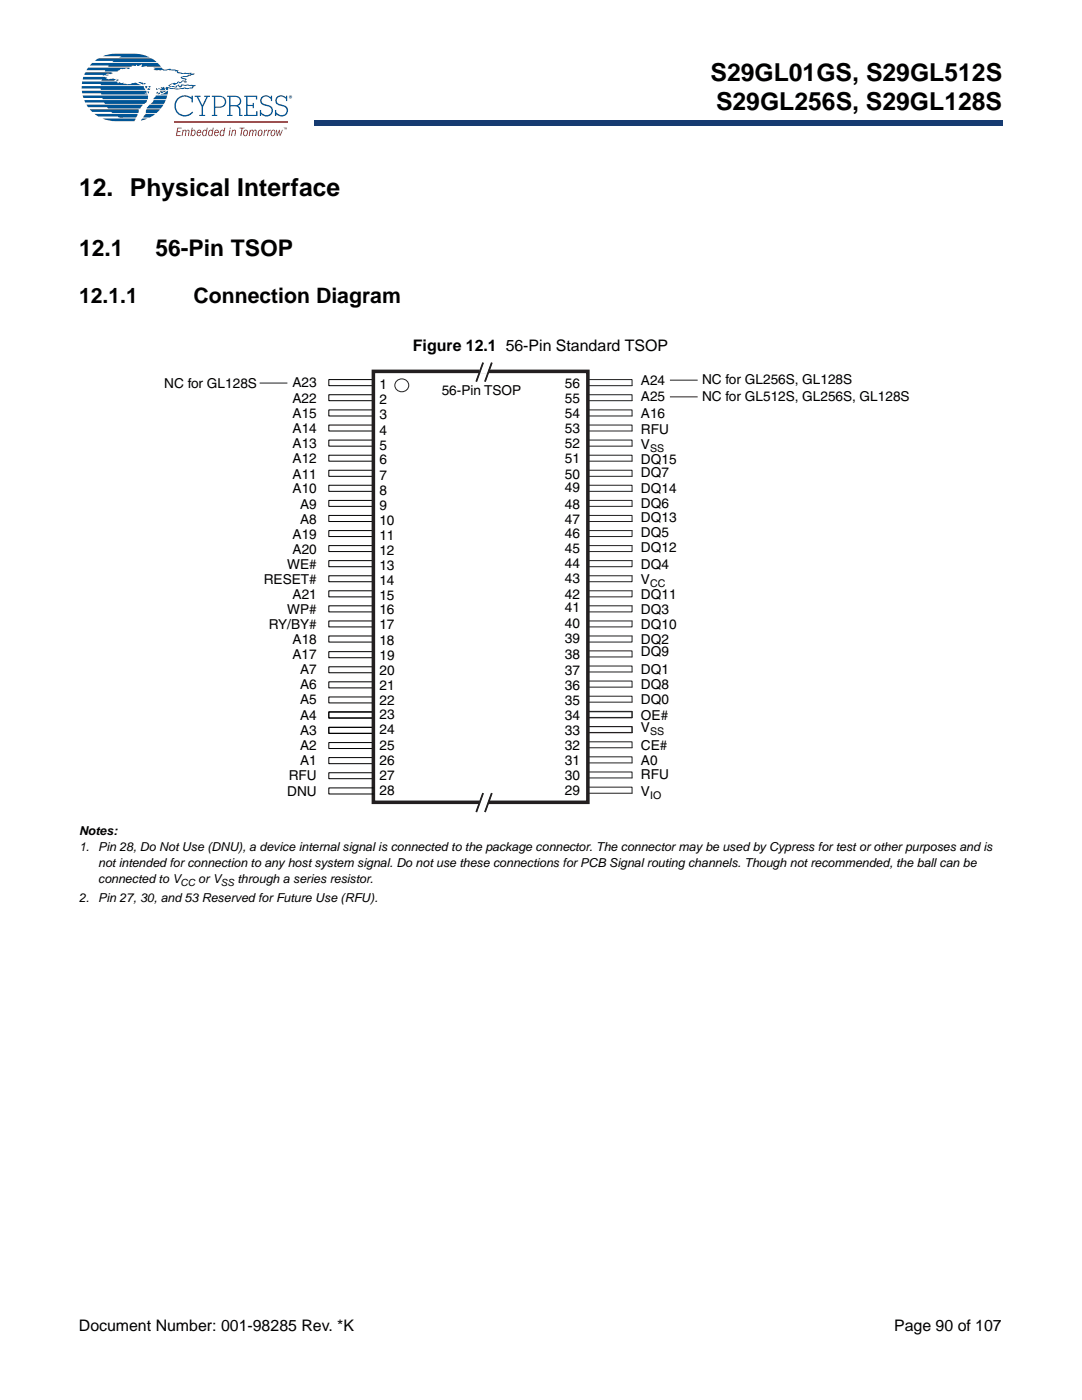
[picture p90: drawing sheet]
<svg xmlns="http://www.w3.org/2000/svg" width="216mm" height="279mm" viewBox="0 0 216 279" stroke-linecap="round" stroke-linejoin="round" font-family="sans-serif">
<defs><g id="words">
<g font-size="4.9">
<text x="141.8" y="16.3">S29GL01GS, S29GL512S</text>
<text x="142.9" y="21.9">S29GL256S, S29GL128S</text>
<text x="15.8" y="39.1">12. Physical Interface</text>
</g>
<g font-size="4.6">
<text x="15.8" y="51.2">12.1</text>
<text x="31" y="51.2">56-Pin TSOP</text>
</g>
<g font-size="4.2">
<text x="15.8" y="60.5">12.1.1</text>
<text x="38.6" y="60.5">Connection Diagram</text>
</g>
<g font-size="3.2">
<text x="82.4" y="70">Figure 12.1 56-Pin Standard TSOP</text>
<text x="15.7" y="265.6">Document Number: 001-98285 Rev. *K</text>
<text x="178.4" y="265.6">Page 90 of 107</text>
</g>
<g font-size="2.7">
<text x="32.8" y="77.5">NC for GL128S</text>
<text x="58.4" y="77.3">A23</text>
<text x="75.7" y="77.7">1</text>
<text x="112.7" y="77.5">56</text>
<text x="127.9" y="76.9">A24</text>
<text x="140.1" y="76.7">NC for GL256S, GL128S</text>
<text x="58.4" y="80.4">A22</text>
<text x="58.4" y="83.4">A15</text>
<text x="75.7" y="83.7">3</text>
<text x="75.7" y="80.7">2</text>
<text x="88.1" y="78.8">56-Pin TSOP</text>
<text x="112.7" y="83.4">54</text>
<text x="112.7" y="80.5">55</text>
<text x="127.9" y="80.1">A25</text>
<text x="127.9" y="83.4">A16</text>
<text x="140.1" y="80.1">NC for GL512S, GL256S, GL128S</text>
<text x="58.4" y="86.5">A14</text>
<text x="58.4" y="89.4">A13</text>
<text x="75.7" y="89.7">5</text>
<text x="75.7" y="86.7">4</text>
<text x="112.7" y="86.4">53</text>
<text x="112.7" y="89.4">52</text>
<text x="127.9" y="86.6">RFU</text>
<text x="127.9" y="89.5">V</text>
<text x="58.4" y="92.5">A12</text>
<text x="58.4" y="95.5">A11</text>
<text x="75.7" y="92.7">6</text>
<text x="75.7" y="95.7">7</text>
<text x="112.7" y="92.4">51</text>
<text x="112.7" y="95.5">50</text>
<text x="127.9" y="92.6">DQ15</text>
<text x="127.9" y="95.2">DQ7</text>
<text x="58.4" y="98.4">A10</text>
<text x="59.9" y="101.5">A9</text>
<text x="75.7" y="98.8">8</text>
<text x="75.7" y="101.8">9</text>
<text x="112.7" y="101.5">48</text>
<text x="112.7" y="98.2">49</text>
<text x="127.9" y="98.3">DQ14</text>
<text x="127.9" y="101.4">DQ6</text>
<text x="58.4" y="107.7">A19</text>
<text x="59.9" y="104.5">A8</text>
<text x="75.7" y="104.7">10</text>
<text x="75.7" y="107.7">11</text>
<text x="112.7" y="107.4">46</text>
<text x="112.7" y="104.5">47</text>
<text x="127.9" y="104.2">DQ13</text>
<text x="127.9" y="107.2">DQ5</text>
<text x="57.3" y="113.6">WE#</text>
<text x="58.4" y="110.6">A20</text>
<text x="75.7" y="110.7">12</text>
<text x="75.7" y="113.7">13</text>
<text x="112.7" y="110.4">45</text>
<text x="112.7" y="113.4">44</text>
<text x="127.9" y="110.2">DQ12</text>
<text x="127.9" y="113.5">DQ4</text>
<text x="52.6" y="116.6">RESET#</text>
<text x="58.4" y="119.6">A21</text>
<text x="75.7" y="116.7">14</text>
<text x="75.7" y="119.7">15</text>
<text x="112.7" y="116.4">43</text>
<text x="112.7" y="119.5">42</text>
<text x="127.9" y="116.5">V</text>
<text x="127.9" y="119.5">DQ11</text>
<text x="53.7" y="125.6">RY/BY#</text>
<text x="57.3" y="122.6">WP#</text>
<text x="75.7" y="122.6">16</text>
<text x="75.7" y="125.6">17</text>
<text x="112.7" y="125.4">40</text>
<text x="112.7" y="122.2">41</text>
<text x="127.9" y="125.5">DQ10</text>
<text x="127.9" y="122.5">DQ3</text>
<text x="58.4" y="131.6">A17</text>
<text x="58.4" y="128.6">A18</text>
<text x="75.7" y="128.6">18</text>
<text x="75.7" y="131.6">19</text>
<text x="112.7" y="128.4">39</text>
<text x="112.7" y="131.6">38</text>
<text x="127.9" y="128.5">DQ2</text>
<text x="127.9" y="131">DQ9</text>
<text x="59.9" y="134.6">A7</text>
<text x="59.9" y="137.6">A6</text>
<text x="75.7" y="134.6">20</text>
<text x="75.7" y="137.6">21</text>
<text x="112.7" y="134.7">37</text>
<text x="112.7" y="137.7">36</text>
<text x="127.9" y="134.5">DQ1</text>
<text x="127.9" y="137.6">DQ8</text>
<text x="59.9" y="140.6">A5</text>
<text x="59.9" y="143.6">A4</text>
<text x="75.7" y="140.6">22</text>
<text x="75.7" y="143.5">23</text>
<text x="112.7" y="140.7">35</text>
<text x="112.7" y="143.6">34</text>
<text x="127.9" y="140.6">DQ0</text>
<text x="127.9" y="143.6">OE#</text>
<text x="59.9" y="146.6">A3</text>
<text x="59.9" y="149.7">A2</text>
<text x="75.7" y="146.5">24</text>
<text x="75.7" y="149.8">25</text>
<text x="112.7" y="146.6">33</text>
<text x="112.7" y="149.6">32</text>
<text x="127.9" y="146.1">V</text>
<text x="127.9" y="149.6">CE#</text>
<text x="57.6" y="155.7">RFU</text>
<text x="59.9" y="152.7">A1</text>
<text x="75.7" y="152.8">26</text>
<text x="75.7" y="155.8">27</text>
<text x="112.7" y="152.6">31</text>
<text x="112.7" y="155.6">30</text>
<text x="127.9" y="152.7">A0</text>
<text x="127.9" y="155.5">RFU</text>
<text x="57.3" y="158.8">DNU</text>
<text x="75.7" y="158.7">28</text>
<text x="112.7" y="158.6">29</text>
<text x="127.9" y="158.8">V</text>
</g>
<g font-size="2.5">
<text x="15.8" y="166.6">Notes:</text>
<text x="15.8" y="169.8">1.</text>
<text x="19.6" y="169.8">Pin 28, Do Not Use (DNU), a device internal signal is connected to the package connector. The connector may be used by Cypress for test or other purposes and is</text>
<text x="19.6" y="173">not intended for connection to any host system signal. Do not use these connections for PCB Signal routing channels. Though not recommended, the ball can be</text>
<text x="19.6" y="176.1">connected to V</text>
<text x="39.6" y="176.1">or V</text>
<text x="47.4" y="176.1">through a series resistor.</text>
<text x="15.8" y="180">2.</text>
<text x="19.6" y="180">Pin 27, 30, and 53 Reserved for Future Use (RFU).</text>
</g>
<g font-size="2.1">
<text x="129.7" y="90.1">SS</text>
<text x="129.7" y="117.1">CC</text>
<text x="129.7" y="146.7">SS</text>
<text x="129.7" y="159.4">IO</text>
</g>
<g font-size="2">
<text x="36" y="176.8">CC</text>
<text x="44.1" y="176.8">SS</text>
</g>
</g></defs>
<path d="M62.8 24.1h137.3v.9h-137.3z" fill="#163b71"/>
<path d="M62.7 25h137.3M62.8 24.1h137.2" fill="none" stroke="#163b71" stroke-width=".2"/>
<path d="M62.7 24h.2v1h-.2z" fill="#163b71"/>
<path d="M16.3 10.7h42v16.5h-42z" fill="#fff"/>
<g fill="#005596">
<path d="M29.5 17.6l.5 .1-.1 .2h-.6z"/>
<path d="M16.3 18.1h12.9a.28 .28 0 0 1 0 .4 .28 .28 0 0 1-.4 .1l.6 .3h-9.2v-.3h-3.8z"/>
<path d="M17 14.4h5.5l-.3 .2 .3 .1-1.5 .1 .7 .2h-.9l-.3 .2 .1-.3h-3.8z"/>
<path d="M18.9 12.2l.7-.6h10.6l1.1 .8h-8.9l.3-.3z"/>
<path d="M20.5 11.2l2-.5h4.5h-.2l1.6 .2 1.5 .6h-6.2l.6-.3z"/>
<path d="M16.4 16.3h6.9l.3 .4 .2-.3 .5 .2 .4-.1-.1 .2 1.3 .1a1.82 1.82 0 0 1 2.2 .2h-8v-.2h-3.8z"/>
<path d="M27.6 16.4h.5l.4 .1 .1 .2 .4-.1v.1l-.6 .1z"/>
<path d="M16.6 15.3h4.3l.5 .2-.2 .1a.85 .85 0 0 0 1 .1h1.1l-.4 .4h-2.7l.1-.3h-3.8z"/>
<path d="M23.2 16l.4-.2v.3h-.4z"/>
<path d="M17.6 13.5h8.1l.2 .1-.2 .2-.5-.2-.4 .1a1.76 1.76 0 0 0-1.4 .6h-2.5l.1-.3h-3.7z"/>
<path d="M30.6 13.5h1.7a.98 .98 0 0 0 1.4 .3l.3-.1 .1 .2 1.5 .1-.1 .3 .1 .1 .9 .2 .4-.1h1.3l-.1 .2h.8l-.9 .4h-.3l-.1 .2-1.3 .2 .9 .2v.2l-.2 .2 .3 .2a.37 .37 0 0 1-.4 .2 .37 .37 0 0 1-.3-.3l-.6 .4-.4-.1-.2 .2h-.5l.2 .2h-.2a.69 .69 0 0 0-1 .2l1.2 .2-.1-.2 .7-.2 .2 .3a.61 .61 0 0 1 .9-.3l.6-.1 1.7 .2-.8 .7-2.9 .2-1.9-.3v.3h-.3a.31 .31 0 0 1-.2-.3 .31 .31 0 0 1 .2-.3l1 .3a5.2 5.2 0 0 0 2.6-.1l.5 .1 1.1-.1-.1-.2 .2-.1-2.2-.1v.2l-.3 .1h-.2l-.2-.3-.4 .1v.3l-1.4-.2-.3-.3 1.1-.4a.92 .92 0 0 0 1-.3l.3 .1 .4-.2a.45 .45 0 0 1 .7 .2l-.2-.4 .1-.2a.55 .55 0 0 1-.8-.5l1.2-.1 .2-.3h.6l-.3-.2-1.6 .1-.6-.2h-.3v-.4h-.3l-.2-.2-4.2-.1 .5-.2h-.3z"/>
<path d="M32.1 17.5l.5-.2 .2 .2 .2 .4h-1.1l.4-.2-.2-.1z"/>
<path d="M31.2 17.6l.3 .3h-.3z"/>
<path d="M16.3 17.2h12.4l.3 .7h-8.9v-.2h-3.8z"/>
<path d="M31.6 17.6l.3 .1-.2 .2z"/>
<path d="M29.7 17.2h.3v.1l-.1 .2-.2-.1z"/>
<path d="M29 17.2h.4l-.2 .5z"/>
<path d="M29.5 18.2l.3 .1-.1 .3-.2-.2z"/>
<path d="M18.2 12.7l.2-.1h13.1l.6 .7h-2.8l-.1-.1-.7 .1h-.3l.1-.4-.7 .3-.4-.3-.1 .2h-.8v.2h-4.8l.2-.2h-3.8z"/>
<path d="M31.9 18.1l1.2 .1a.44 .44 0 0 1-.7 0l-.2 .1 .4 .2-.5 .1z"/>
<path d="M32.1 18.8l.7-.2 .7-.5-.1 .8h-1.3z"/>
<path d="M31.7 18.5h.2v.2l-.5 .1z"/>
<path d="M31.3 18.4h.3l-.3 .3z"/>
<path d="M16.5 19h13v.2v.6h-9l-.1-.2h-3.8z"/>
<path d="M16.8 20h12.5v.1l-.4 .6h-8l-.1-.2h-3.8z"/>
<path d="M17.2 20.9h11.3l-.5 .7h-6.5l-.1-.2h-3.8z"/>
<path d="M17.9 21.8h9.8v.8h-5.3l-.2-.3h-3.8z"/>
<path d="M18.9 22.7h8.6l-.4 .8h-3.3l-.4-.3h-3.8z"/>
<path d="M20.4 23.7h6.7l-.3 .5h-3.7l-1.1-.1z"/>
<path d="M31.1 19h2.3l-.3 .8h-2.5z"/>
<path d="M30.6 20h2.5l-.4 .7h-2.6l.5-.5z"/>
<path d="M29.6 21.2l.2-.3h2.8l-.5 .7-2.8 .1z"/>
<path d="M29.2 21.8h2.8l-.8 .8h-2.1z"/>
<path d="M29 22.7h2l-1.2 .8h-1.2z"/>
<path d="M28.2 23.8l.2-.1h1l-1.3 .4z"/>
<path d="M35.4 19.6a2.15 2.15 0 0 1 2.8-.1v-.4h.3v1.3h-.3v-.6a1.84 1.84 0 0 0-2.6 .1 1.84 1.84 0 0 0 .1 2.6 1.84 1.84 0 0 0 2.7-.2l.1 .1a2.11 2.11 0 0 1-3 .3 2.11 2.11 0 0 1-.1-3.1z"/>
<path d="M38.8 19.1h1.2v.2h-.5l.9 1.7 .8-1.7h-.5v-.2h1.2v.2h-.4l-1 2v1.6h.4v.2h-1.1v-.2h.4v-1.6l-1-2h-.4z"/>
<path d="M48.7 19.1h2.6v.7h-.2v-.5h-1.7v1.6h1v-.4h.3v1.1h-.3v-.4h-1v1.7h1.7v-.7h.3v.9h-2.7v-.2h.4v-3.6h-.4z"/>
<path d="M52.1 19.4a1.28 1.28 0 0 1 2 .1v-.4h.2v1.1h-.2a.89 .89 0 0 0-1.1-.9 .89 .89 0 0 0-.6 1.2l.4 .3a1.49 1.49 0 0 1 1.7 1.2 1.34 1.34 0 0 1-1 1.2 1.34 1.34 0 0 1-1.4-.4v.3h-.3v-1.2h.3a.99 .99 0 0 0 1.1 1.1 .89 .89 0 0 0 1-.7 .89 .89 0 0 0-.7-1 1.44 1.44 0 0 1-1.6-1.2z"/>
<path d="M55.1 19.4a1.28 1.28 0 0 1 2 .1v-.4h.2v1.1h-.2a.89 .89 0 0 0-1.1-.9 .89 .89 0 0 0-.6 1.2l.4 .3a1.49 1.49 0 0 1 1.7 1.2 1.34 1.34 0 0 1-.9 1.2 1.34 1.34 0 0 1-1.5-.4v.3h-.2v-1.2h.2a.99 .99 0 0 0 1.1 1.1 .89 .89 0 0 0 1-.7 .89 .89 0 0 0-.7-1 1.44 1.44 0 0 1-1.6-1.2z"/>
<path d="M43 19.3v2a1.58 1.58 0 0 0 1.8-.7 .99 .99 0 0 0-1-1.3zM42.3 19.1a2.62 2.62 0 0 1 2.6 .5 1.21 1.21 0 0 1 .1 1.3 1.21 1.21 0 0 1-1.3 .6h-.7v1.4h.4v.2h-1.1v-.2h.4v-3.6h-.4z"/>
<path d="M46 19.3v1.7h1a.84 .84 0 0 0 .9-.9 .84 .84 0 0 0-1.1-.8zM45.3 19.1a2.71 2.71 0 0 1 2.6 .4 .99 .99 0 0 1-.5 1.6 .77 .77 0 0 1 .6 .9v.9h.4v.2h-.7v-1.1a.73 .73 0 0 0-.9-.8h-.8v1.7h.4v.2h-1.1v-.2h.4v-3.6h-.4z"/>
</g>
<path d="M34.8 24.3h22.7" fill="none" stroke="#e12726" stroke-width=".29"/>
<g fill="#e12726">
<path d="M35.4 25.5h.9l-.1 .1h-.7v.6h.5v.2h-.6l-.1 .6h.8l-.1 .1h-.9z"/>
<path d="M36.4 25.9h.2v.2l.3-.2 .3 .2a.35 .35 0 0 1 .5-.2 .35 .35 0 0 1 .1 .5l-.1 .7h-.2l.1-.9-.2-.1-.4 1h-.1l.1-.9-.1-.2a1.08 1.08 0 0 0-.5 1.1h-.2z"/>
<path d="M46.3 25.9h.2l-.1 .2a.35 .35 0 0 1 .5-.2 .35 .35 0 0 1 .2 .6l-.2 .6h-.1l.1-.9v-.1h-.3l-.3 1h-.2z"/>
<path d="M47.8 25.5h1v.1h-.4l-.3 1.5h-.2l.3-1.5h-.4z"/>
<path d="M49.8 25.9h.2v.2l.3-.2 .3 .2a.35 .35 0 0 1 .5-.2 .35 .35 0 0 1 .1 .5l-.1 .7h-.2l.1-.9-.2-.1-.4 1h-.1l.1-.9-.1-.2a1.08 1.08 0 0 0-.5 1.1h-.2z"/>
<path d="M52.7 25.9h.2v.3l.4-.3v.2l-.4 .1-.2 .9h-.2z"/>
<path d="M53.5 25.9h.1v.3l.4-.3v.2l-.3 .1-.2 .9h-.2z"/>
<path d="M55.1 25.9h.2v1l.4-1h.2v1l.4-1h.2l-.5 1.2h-.2l-.1-.9-.3 .9h-.2z"/>
<path d="M38.5 26.1l-.2 .6 .2 .3a.74 .74 0 0 0 .3-.9zM38.3 25.5h.2l-.1 .6 .3-.2a.68 .68 0 0 1 .3 .7 .68 .68 0 0 1-.6 .6l-.2-.3-.2 .2z"/>
<path d="M39.6 26.1l-.2 .3h.6l-.1-.3zM39.4 26.1a.43 .43 0 0 1 .7 0l.1 .4-.8 .1 .1 .4h.3l.2-.2 .1 .1a.45 .45 0 0 1-.4 .3 .45 .45 0 0 1-.4-.3z"/>
<path d="M40.7 26.1l-.2 .6 .1 .3a.54 .54 0 0 0 .5-.4 .54 .54 0 0 0-.2-.6zM40.5 26.1l.4-.2 .3 .2 .1-.6h.1l-.2 1.6h-.2v-.1a.37 .37 0 0 1-.3 .2 .37 .37 0 0 1-.3-.2z"/>
<path d="M41.9 26.1l-.2 .6 .1 .3a.54 .54 0 0 0 .5-.4 .54 .54 0 0 0-.2-.6zM41.7 26.1l.4-.2 .3 .2 .1-.6h.1l-.2 1.6h-.2v-.1a.37 .37 0 0 1-.3 .2 .37 .37 0 0 1-.3-.2z"/>
<path d="M43.1 26.1l-.2 .3h.6l-.1-.3zM42.9 26.1a.43 .43 0 0 1 .7 0l.1 .4-.8 .1 .1 .4h.3l.2-.2 .1 .1a.45 .45 0 0 1-.4 .3 .45 .45 0 0 1-.4-.3z"/>
<path d="M44.2 26.1l-.2 .6 .1 .3a.54 .54 0 0 0 .5-.4 .54 .54 0 0 0-.2-.6zM44 26.1l.4-.2 .3 .2 .1-.6h.1l-.2 1.6h-.2v-.1a.37 .37 0 0 1-.3 .2 .37 .37 0 0 1-.3-.2z"/>
<path d="M45.9 25.5h.2l-.1 .2h-.2zM45.8 25.9h.2l-.2 1.2h-.2z"/>
<path d="M48.8 26.1l-.1 .6 .2 .3a.58 .58 0 0 0 .2-1zM48.7 26.1a.45 .45 0 0 1 .7 0 .69 .69 0 0 1 0 .8 .69 .69 0 0 1-.7 .2 .87 .87 0 0 1 0-1z"/>
<path d="M51.8 26.1l-.2 .6 .2 .3a.58 .58 0 0 0 .2-1zM51.6 26.1a.45 .45 0 0 1 .7 0 .69 .69 0 0 1 0 .8 .69 .69 0 0 1-.7 .2 .87 .87 0 0 1 0-1z"/>
<path d="M54.3 26.1l-.1 .6 .2 .3a.58 .58 0 0 0 .1-1zM54.2 26.1a.45 .45 0 0 1 .7 0 .69 .69 0 0 1 0 .8 .69 .69 0 0 1-.7 .2 .87 .87 0 0 1 0-1z"/>
<path d="M56.9 25.4l.2 .3 .1-.3v.4v-.3l-.1 .3-.2-.3v.3zM56.6 25.4h.3l-.1 .4z"/>
</g>
<path d="M57.9 19.2l.1 .1zM57.8 19.2h.3v.3l-.1-.1-.2 .1zM57.7 19.3a.26 .26 0 0 0 .5 0 .26 .26 0 0 0-.5 0zM57.6 19.3a.35 .35 0 0 1 .7 0 .35 .35 0 0 1-.7 0z" fill="#005596"/>
<path d="M32.8 72.3h148.7v89.8h-148.7z" fill="#fff"/>
<g fill="none" stroke="#231f20" stroke-width=".2">
<path d="M79.1 76.1a1.37 1.37 0 0 1 2-.2 1.37 1.37 0 0 1 0 2 1.37 1.37 0 0 1-2-.2 1.21 1.21 0 0 1 0-1.6zM117.3 78.8h8.8v1.2h-8.8M117.3 75.8h8.8v1.2h-8.8M117.3 99.9h8.8v1.2h-8.8M117.3 96.8h8.8v1.3h-8.8M117.3 93.8h8.8v1.3h-8.8M117.3 90.8h8.8v1.2h-8.8M117.3 87.8h8.8v1.2h-8.8M117.3 84.8h8.8v1.2h-8.8M117.3 81.8h8.8v1.2h-8.8M117.4 80.5v64.1M117.3 102.9h8.8v1.2h-8.8"/>
<path d="M117.3 105.9h8.8v1.2h-8.8M117.3 108.9h8.8v1.2h-8.8M117.3 111.9h8.8v1.2h-8.8M117.3 114.9h8.8v1.2h-8.8M117.3 117.9h8.8v1.2h-8.8M117.3 138.9h8.8v1.2h-8.8M117.3 135.9h8.8v1.2h-8.8M117.3 132.9h8.8v1.2h-8.8M117.3 129.9h8.8v1.2h-8.8M117.3 120.9h8.8v1.2h-8.8M117.3 123.9h8.8v1.2h-8.8M117.3 126.9h8.8v1.2h-8.8"/>
<path d="M117.3 142h8.8v1.2h-8.8M117.3 154.1h8.8v1.2h-8.8M117.3 151h8.8v1.3h-8.8M117.3 148h8.8v1.2h-8.8M117.3 157.1h8.8v1.2h-8.8M117.3 146.2h8.8v-1.2h-8.8h8.8v1.2h-8.8M117.3 142h8.8v1.3h-8.8"/>
</g>
<g fill="none" stroke="#000" stroke-width=".2">
<path d="M74.5 78.8h-8.9v1.2h8.9M74.5 75.8h-8.9v1.2h8.9M74.5 99.9h-8.9v1.2h8.9M74.5 96.8h-8.9v1.3h8.9M74.5 93.8h-8.9v1.3h8.9M74.5 90.8h-8.9v1.2h8.9M74.5 87.8h-8.9v1.2h8.9M74.5 84.8h-8.9v1.2h8.9M74.5 81.8h-8.9v1.2h8.9M74.5 117.9h-8.9v1.2h8.9M74.5 114.9h-8.9v1.2h8.9M74.5 111.9h-8.9v1.2h8.9"/>
<path d="M74.5 108.9h-8.9v1.2h8.9M74.5 105.9h-8.9v1.2h8.9M74.5 102.9h-8.9v1.2h8.9M74.5 126.9h-8.9v1.2h8.9M74.5 123.9h-8.9v1.2h8.9M74.5 120.9h-8.9v1.2h8.9M74.5 139.1h-8.9v1.2h8.9M74.5 136.1h-8.9v1.2h8.9M74.5 133.1h-8.9v1.2h8.9M74.5 130.1h-8.9v1.2h8.9M74.5 146.3h-8.9v-1.2h8.9l-8.9 .1v1.2h8.9M74.5 142.1h-8.9v1.2h8.9"/>
<path d="M74.5 142h-8.9v1.3h8.9M74.5 154.2h-8.9v1.2h8.9M74.5 151.2h-8.9v1.2h8.9M74.5 148.2h-8.9v1.2h8.9M74.5 157.2h-8.9v1.3h8.9"/>
</g>
<path d="M74.5 74.1h42.8v86h-42.8z" fill="none" stroke="#231f20" stroke-width=".71" stroke-linecap="butt"/>
<path d="M95.7 159.9h1.8z" fill="#231f20"/>
<path d="M95.7 159.9h1.8" fill="none" stroke="#fff" stroke-width="1.4" stroke-linecap="butt"/>
<path d="M96.4 158.3l-1.4 3.8z" fill="#231f20"/>
<path d="M96.4 158.3l-1.4 3.8" fill="none" stroke="#231f20" stroke-width=".35"/>
<path d="M98.1 158.3l-1.3 3.8z" fill="#231f20"/>
<path d="M98.1 158.3l-1.3 3.8" fill="none" stroke="#231f20" stroke-width=".35"/>
<path d="M95.7 74h1.8z" fill="#231f20"/>
<path d="M95.7 74h1.8" fill="none" stroke="#fff" stroke-width="1.1" stroke-linecap="butt"/>
<path d="M96.4 72.4l-1.4 3.8z" fill="#231f20"/>
<path d="M96.4 72.4l-1.4 3.8" fill="none" stroke="#231f20" stroke-width=".35"/>
<path d="M98.1 72.4l-1.3 3.8z" fill="#231f20"/>
<path d="M98.1 72.4l-1.3 3.8" fill="none" stroke="#231f20" stroke-width=".35"/>
<path d="M133.7 75.9h5.5z" fill="#fff"/>
<path d="M133.7 75.9h5.5" fill="none" stroke="#231f20" stroke-width=".2"/>
<path d="M133.7 79.2h5.5z" fill="#fff"/>
<path d="M133.7 79.2h5.5" fill="none" stroke="#231f20" stroke-width=".2"/>
<path d="M51.8 76.4h5.5z" fill="#fff"/>
<path d="M51.8 76.4h5.5" fill="none" stroke="#231f20" stroke-width=".2"/>
<use href="#words"/>
</svg>
